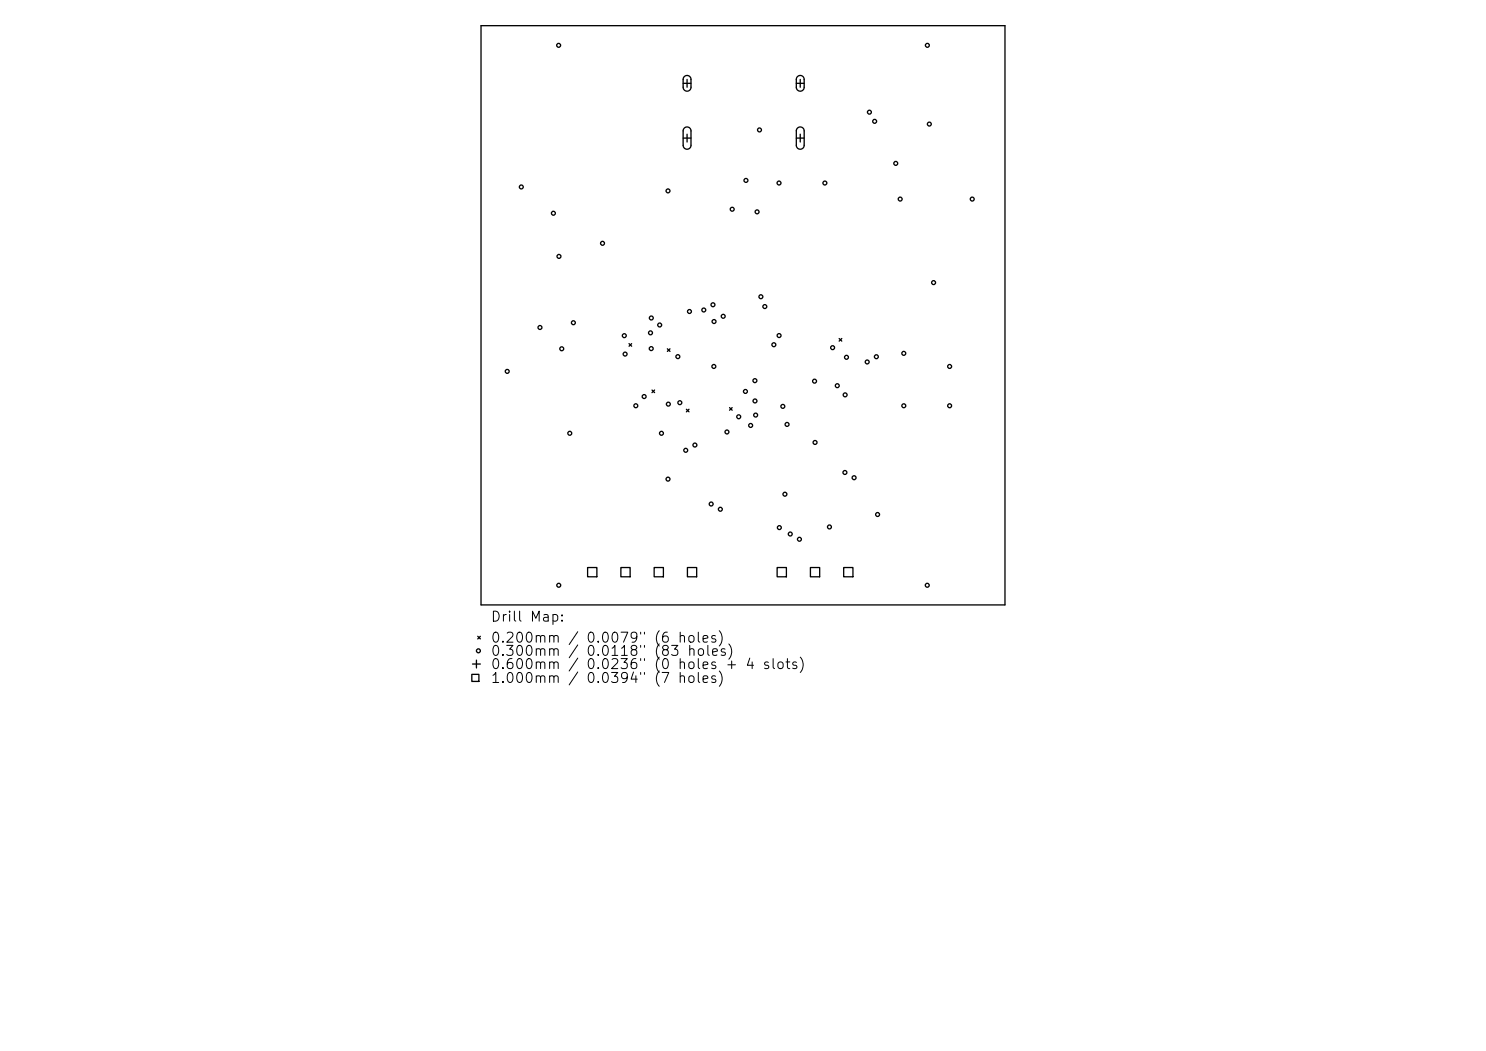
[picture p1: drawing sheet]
<svg xmlns="http://www.w3.org/2000/svg" width="297mm" height="210mm" viewBox="0 0 297 210" stroke-linecap="round" stroke-linejoin="round" font-family="sans-serif">
<defs><g id="words">
<g font-size="2">
<text x="97.9" y="124.7">Drill Map:</text>
<text x="97.9" y="128.9">0.200mm / 0.0079&quot; (6 holes)</text>
<text x="97.9" y="131.6">0.300mm</text>
<text x="117" y="131.6">0.0118&quot; (83</text>
<text x="97.9" y="134.2">0.600mm</text>
<text x="97.9" y="137">1.000mm / 0.0394&quot; (7 holes)</text>
<text x="117" y="134.2">0.0236&quot; (0 holes + 4 slots)</text>
</g>
</g></defs>
<g fill="none" stroke="#000" stroke-width=".26">
<path d="M96.1 5.1h104.8v115.8h-104.8zM136.5 16.7h1.6M136.8 15.3a.79 .79 0 0 1 .8-.2 .79 .79 0 0 1 .5 .8v1.5a.79 .79 0 0 1-.8 .8 .79 .79 0 0 1-.8-.8v-1.6zM137.3 15.9v1.5M159.2 16.7h1.5M159.4 15.3a.79 .79 0 0 1 .8-.2 .79 .79 0 0 1 .5 .8v1.5a.79 .79 0 0 1-.8 .8 .79 .79 0 0 1-.7-.8v-1.6zM159.9 15.9v1.5M136.5 27.6h1.6M136.8 25.6a.79 .79 0 0 1 .8-.2 .79 .79 0 0 1 .5 .8v2.8a.79 .79 0 0 1-.8 .8 .79 .79 0 0 1-.8-.8v-2.9zM137.3 26.8v1.6M159.2 27.6h1.5M159.4 25.6a.79 .79 0 0 1 .8-.2 .79 .79 0 0 1 .5 .8v2.8a.79 .79 0 0 1-.8 .8 .79 .79 0 0 1-.7-.8v-2.9z"/>
<path d="M159.9 26.8v1.6M125.7 68.7l.5 .5M126.2 68.7l-.5 .5M130.3 77.9l.5 .6M130.8 77.9l-.5 .6M133.4 69.7l.5 .5M133.9 69.7l-.5 .5M167.7 67.6l.5 .6M168.2 67.6l-.5 .6M137.2 81.8l.5 .5M137.7 81.8l-.5 .5M145.8 81.4l.5 .6"/>
<path d="M146.3 81.4l-.5 .6M117.4 113.4h1.9v1.9h-1.9zM124.1 113.4h1.8v1.9h-1.8zM130.7 113.4h1.9v1.9h-1.9zM137.4 113.4h1.8v1.9h-1.8zM155.3 113.4h1.9v1.9h-1.9zM162 113.4h1.8v1.9h-1.8zM168.6 113.4h1.9v1.9h-1.9zM94.3 134.7h1.4v1.5h-1.4zM94.4 132.7h1.6M95.2 131.9v1.6M95.5 127.1l.5 .6"/>
<path d="M96 127.1l-.5 .6"/>
<circle cx="111.7" cy="9.1" r=".39"/>
<circle cx="185.3" cy="9.1" r=".39"/>
<circle cx="104.2" cy="37.4" r=".39"/>
<circle cx="133.5" cy="38.1" r=".39"/>
<circle cx="149.1" cy="36" r=".39"/>
<circle cx="151.8" cy="26" r=".39"/>
<circle cx="155.7" cy="36.6" r=".39"/>
<circle cx="164.9" cy="36.6" r=".39"/>
<circle cx="173.8" cy="22.4" r=".39"/>
<circle cx="174.8" cy="24.2" r=".39"/>
<circle cx="179" cy="32.6" r=".39"/>
<circle cx="179.9" cy="39.8" r=".39"/>
<circle cx="185.7" cy="24.8" r=".39"/>
<circle cx="194.3" cy="39.8" r=".39"/>
<circle cx="110.6" cy="42.6" r=".39"/>
<circle cx="111.7" cy="51.2" r=".39"/>
<circle cx="120.4" cy="48.6" r=".39"/>
<circle cx="146.3" cy="41.8" r=".39"/>
<circle cx="151.3" cy="42.3" r=".39"/>
<circle cx="152.1" cy="59.3" r=".39"/>
<circle cx="186.6" cy="56.5" r=".39"/>
<circle cx="101.4" cy="74.2" r=".39"/>
<circle cx="107.9" cy="65.4" r=".39"/>
<circle cx="112.3" cy="69.7" r=".39"/>
<circle cx="114.6" cy="64.5" r=".39"/>
<circle cx="124.8" cy="67.1" r=".39"/>
<circle cx="124.9" cy="70.8" r=".39"/>
<circle cx="128.7" cy="79.2" r=".39"/>
<circle cx="130" cy="66.5" r=".39"/>
<circle cx="130.2" cy="69.7" r=".39"/>
<circle cx="130.2" cy="63.5" r=".39"/>
<circle cx="131.8" cy="64.9" r=".39"/>
<circle cx="135.5" cy="71.3" r=".39"/>
<circle cx="137.8" cy="62.2" r=".39"/>
<circle cx="140.7" cy="61.9" r=".39"/>
<circle cx="142.5" cy="60.9" r=".39"/>
<circle cx="142.7" cy="73.2" r=".39"/>
<circle cx="142.7" cy="64.2" r=".39"/>
<circle cx="144.5" cy="63.2" r=".39"/>
<circle cx="149" cy="78.2" r=".39"/>
<circle cx="150.9" cy="76.1" r=".39"/>
<circle cx="152.9" cy="61.3" r=".39"/>
<circle cx="154.7" cy="68.9" r=".39"/>
<circle cx="155.7" cy="67.1" r=".39"/>
<circle cx="162.8" cy="76.2" r=".39"/>
<circle cx="166.4" cy="69.5" r=".39"/>
<circle cx="167.3" cy="77.1" r=".39"/>
<circle cx="168.9" cy="78.9" r=".39"/>
<circle cx="169.2" cy="71.4" r=".39"/>
<circle cx="173.3" cy="72.3" r=".39"/>
<circle cx="175.2" cy="71.3" r=".39"/>
<circle cx="180.6" cy="70.6" r=".39"/>
<circle cx="189.8" cy="73.2" r=".39"/>
<circle cx="113.9" cy="86.6" r=".39"/>
<circle cx="127.1" cy="81.1" r=".39"/>
<circle cx="132.2" cy="86.6" r=".39"/>
<circle cx="133.5" cy="95.7" r=".39"/>
<circle cx="133.6" cy="80.8" r=".39"/>
<circle cx="135.9" cy="80.5" r=".39"/>
<circle cx="137.1" cy="90" r=".39"/>
<circle cx="138.9" cy="88.9" r=".39"/>
<circle cx="145.3" cy="86.3" r=".39"/>
<circle cx="147.6" cy="83.3" r=".39"/>
<circle cx="150" cy="85" r=".39"/>
<circle cx="150.9" cy="80.1" r=".39"/>
<circle cx="151" cy="82.9" r=".39"/>
<circle cx="156.5" cy="81.2" r=".39"/>
<circle cx="156.9" cy="98.8" r=".39"/>
<circle cx="157.3" cy="84.8" r=".39"/>
<circle cx="162.9" cy="88.4" r=".39"/>
<circle cx="168.9" cy="94.4" r=".39"/>
<circle cx="170.7" cy="95.5" r=".39"/>
<circle cx="180.6" cy="81.1" r=".39"/>
<circle cx="189.8" cy="81.1" r=".39"/>
<circle cx="111.7" cy="116.9" r=".39"/>
<circle cx="142.1" cy="100.7" r=".39"/>
<circle cx="144" cy="101.8" r=".39"/>
<circle cx="155.8" cy="105.4" r=".39"/>
<circle cx="157.9" cy="106.7" r=".39"/>
<circle cx="159.8" cy="107.8" r=".39"/>
<circle cx="165.8" cy="105.3" r=".39"/>
<circle cx="175.4" cy="102.8" r=".39"/>
<circle cx="185.3" cy="116.9" r=".39"/>
<circle cx="95.6" cy="130" r=".39"/>
</g>
<use href="#words"/>
</svg>
